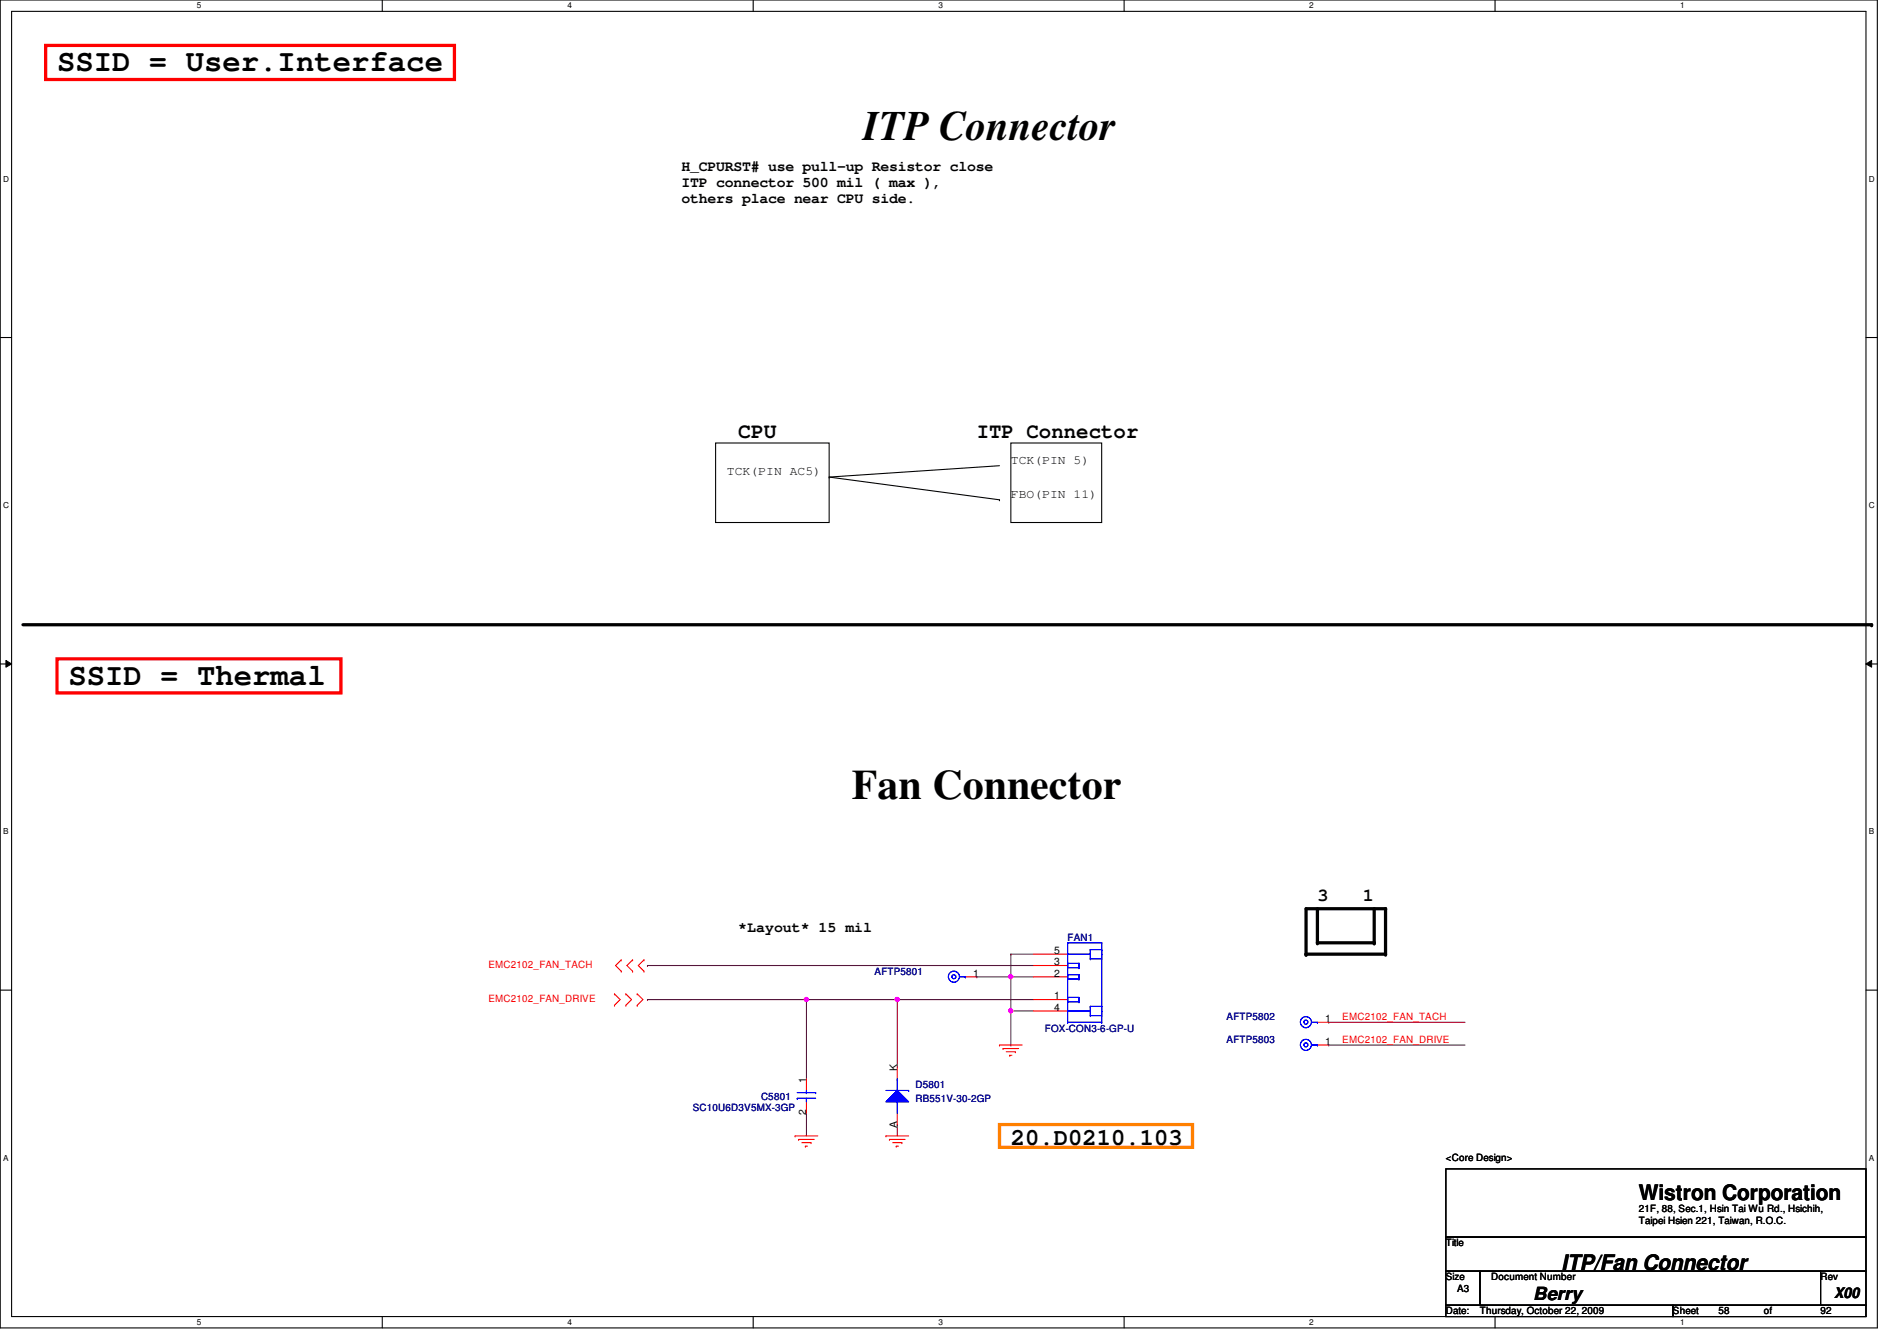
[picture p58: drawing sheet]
<svg xmlns="http://www.w3.org/2000/svg" width="297mm" height="210mm" viewBox="0 0 297 210" stroke-linecap="round" stroke-linejoin="round" font-family="sans-serif">
<defs><g id="words">
<g font-size="6.6">
<text x="135.2" y="21.9">ITP Connector</text>
<text x="133.4" y="125.1">Fan Connector</text>
</g>
<g font-size="4.8">
<text x="8.9" y="11.1">SSID = User.Interface</text>
<text x="10.7" y="107.1">SSID = Thermal</text>
</g>
<text font-size="3.7" x="158.3" y="179.2">20.D0210.103</text>
<g font-size="3.3">
<text x="115.6" y="68.5">CPU</text>
<text x="152.9" y="68.5">ITP Connector</text>
<text x="256.6" y="187.9">Wistron Corporation</text>
<text x="244.5" y="198.8">ITP/Fan Connector</text>
</g>
<g font-size="2.8">
<text x="206.3" y="141.1">3</text>
<text x="213.4" y="141.1">1</text>
<text x="240.1" y="203.5">Berry</text>
</g>
<g font-size="2.3">
<text x="106.7" y="26.8">H_CPURST# use pull-up Resistor close</text>
<text x="106.7" y="29.3">ITP connector 500 mil ( max ),</text>
<text x="106.7" y="31.8">others place near CPU side.</text>
<text x="115.6" y="145.9">*Layout* 15 mil</text>
<text x="287.2" y="203.2">X00</text>
</g>
<g font-size="1.9">
<text x="113.8" y="74.4">TCK(PIN AC5)</text>
<text x="158.3" y="78">FBO(PIN 11)</text>
<text x="158.3" y="72.6">TCK(PIN 5)</text>
</g>
<g font-size="1.6">
<text x="165.1" y="149.3">5</text>
<text x="152.4" y="152.9">1</text>
<text x="165.1" y="152.9">2</text>
<text x="165.1" y="151.1">3</text>
<text x="165.1" y="158.2">4</text>
<text x="165.1" y="156.4">1</text>
<text x="207.5" y="160">1</text>
<text x="140.5" y="167.7" transform="rotate(-90 140.5 167.7)">K</text>
<text x="207.5" y="163.5">1</text>
<text x="126.2" y="169.5" transform="rotate(-90 126.2 169.5)">1</text>
<text x="126.2" y="174.6" transform="rotate(-90 126.2 174.6)">2</text>
<text x="140.5" y="176.6" transform="rotate(-90 140.5 176.6)">A</text>
<text x="226.4" y="181.7">&lt;Core Design&gt;</text>
<text x="256.6" y="189.7">21F, 88, Sec.1, Hsin Tai Wu Rd., Hsichih,</text>
<text x="256.6" y="191.6">Taipei Hsien 221, Taiwan, R.O.C.</text>
<text x="226.4" y="195.1">Title</text>
<text x="226.4" y="200.4">Size</text>
<text x="228.2" y="202.2">A3</text>
<text x="233.5" y="200.4">Document Number</text>
<text x="285.1" y="200.4">Rev</text>
<text x="226.4" y="205.7">Date:</text>
<text x="231.7" y="205.7">Thursday, October 22, 2009</text>
<text x="262" y="205.7">Sheet</text>
<text x="269.1" y="205.7">58</text>
<text x="276.2" y="205.7">of</text>
<text x="285.1" y="205.7">92</text>
</g>
<g font-size="1.6" fill="#000080">
<text x="167.2" y="147.2">FAN1</text>
<text x="136.9" y="152.6">AFTP5801</text>
<text x="163.6" y="161.5">FOX-CON3-6-GP-U</text>
<text x="192.1" y="159.7">AFTP5802</text>
<text x="192.1" y="163.2">AFTP5803</text>
<text x="108.5" y="173.9">SC10U6D3V5MX-3GP</text>
<text x="119.2" y="172.1">C5801</text>
<text x="143.3" y="170.3">D5801</text>
<text x="143.3" y="172.5">RB551V-30-2GP</text>
</g>
<g font-size="1.6" fill="#f00">
<text x="76.5" y="151.5">EMC2102_FAN_TACH</text>
<text x="76.5" y="156.8">EMC2102_FAN_DRIVE</text>
<text x="210.2" y="159.7">EMC2102_FAN_TACH</text>
<text x="210.2" y="163.2">EMC2102_FAN_DRIVE</text>
</g>
<g font-size="1.3">
<text x="30.8" y="1.3">5</text>
<text x="88.9" y="1.3">4</text>
<text x="146.9" y="1.3">3</text>
<text x="205" y="1.3">2</text>
<text x="263.1" y="1.3">1</text>
<text x=".5" y="28.4">D</text>
<text x="292.6" y="28.4">D</text>
<text x=".5" y="79.5">C</text>
<text x="292.6" y="79.5">C</text>
<text x=".5" y="130.6">B</text>
<text x="292.6" y="130.6">B</text>
<text x=".5" y="181.7">A</text>
<text x="292.6" y="181.7">A</text>
<text x="30.8" y="207.4">5</text>
<text x="88.9" y="207.4">4</text>
<text x="146.9" y="207.4">3</text>
<text x="205" y="207.4">2</text>
<text x="263.1" y="207.4">1</text>
</g>
</g></defs>
<path d="M0 0h294v207.9h-294zM1.8 1.8h290.4v204.3h-290.4z" fill="none" stroke="#000" stroke-width=".17"/>
<g fill="#fff">
<path d="M30.8 .2h.7v1.4h-.7z"/>
<path d="M30.8 206.2h.7v1.4h-.7z"/>
</g>
<path d="M59.9 0v1.8M59.9 206.1v1.8" fill="none" stroke="#000" stroke-width=".17"/>
<g fill="#fff">
<path d="M88.9 .2h.6v1.4h-.6z"/>
<path d="M88.9 206.2h.6v1.4h-.6z"/>
</g>
<path d="M117.9 0v1.8M117.9 206.1v1.8" fill="none" stroke="#000" stroke-width=".17"/>
<g fill="#fff">
<path d="M146.9 .2h.7v1.4h-.7z"/>
<path d="M146.9 206.2h.7v1.4h-.7z"/>
</g>
<path d="M176 0v1.8M176 206.1v1.8" fill="none" stroke="#000" stroke-width=".17"/>
<g fill="#fff">
<path d="M205 .2h.7v1.4h-.7z"/>
<path d="M205 206.2h.7v1.4h-.7z"/>
</g>
<path d="M234.1 0v1.8M234.1 206.1v1.8" fill="none" stroke="#000" stroke-width=".17"/>
<g fill="#fff">
<path d="M263.1 .2h.7v1.4h-.7z"/>
<path d="M263.1 206.2h.7v1.4h-.7z"/>
<path d="M.5 27.3h.9v1.4h-.9z"/>
<path d="M292.6 27.3h.9v1.4h-.9z"/>
<path d="M.5 78.4h.9v1.4h-.9z"/>
<path d="M292.6 78.4h.9v1.4h-.9z"/>
</g>
<path d="M0 52.8h1.8M292.2 52.8h1.8" fill="none" stroke="#000" stroke-width=".17"/>
<g fill="#fff">
<path d="M.5 129.5h.8v1.4h-.8z"/>
<path d="M292.6 129.5h.9v1.4h-.9z"/>
</g>
<path d="M0 103.9h1.8M292.2 103.9h1.8" fill="none" stroke="#000" stroke-width=".17"/>
<path d="M.9 103.4l.9 .5-.9 .5zM292.2 103.9l.9-.5v1z" fill="#000"/>
<path d="M.9 103.4l.9 .5-.9 .5zM292.2 103.9l.9-.5v1z" fill="none" stroke="#000" stroke-width=".16"/>
<g fill="#fff">
<path d="M.5 180.5h.8v1.4h-.8z"/>
<path d="M292.6 180.5h.9v1.4h-.9z"/>
</g>
<path d="M0 155h1.8M292.2 155h1.8" fill="none" stroke="#000" stroke-width=".17"/>
<path d="M101.4 151.1h.1M101.4 151.1h60.4M126.3 156.5h.1M126.3 156.5h14.2M140.5 156.5h.1M140.5 156.5v10.6M140.5 176h.1M140.5 176v1.8M208.1 163.6h.1M208.1 160h.1M208.1 163.6h21.3M208.1 160h21.3" fill="none" stroke="#800040" stroke-width=".17"/>
<circle cx="126.3" cy="156.4" r=".32" fill="#f0f"/>
<circle cx="126.3" cy="156.4" r=".32" fill="none" stroke="#f0f" stroke-width=".17"/>
<path d="M126.3 156.5h.1M126.3 156.5v12.4M140.5 156.5h.1M140.5 156.5h21.3M126.3 174.2h.1M126.3 174.2v3.6" fill="none" stroke="#800040" stroke-width=".17"/>
<circle cx="140.5" cy="156.4" r=".32" fill="#f0f"/>
<circle cx="140.5" cy="156.4" r=".32" fill="none" stroke="#f0f" stroke-width=".17"/>
<path d="M101.4 156.5h.1M101.4 156.5h24.9M158.3 152.9h.1M158.3 152.9h3.5" fill="none" stroke="#800040" stroke-width=".17"/>
<circle cx="158.3" cy="152.9" r=".32" fill="#f0f"/>
<circle cx="158.3" cy="152.9" r=".32" fill="none" stroke="#f0f" stroke-width=".17"/>
<path d="M158.3 149.4h.1M158.3 158.2h.1M158.3 149.4h3.5M158.3 158.2h3.5M158.3 152.9v10.7M158.3 163.6h.1" fill="none" stroke="#800040" stroke-width=".17"/>
<circle cx="158.3" cy="158.2" r=".32" fill="#f0f"/>
<circle cx="158.3" cy="158.2" r=".32" fill="none" stroke="#f0f" stroke-width=".17"/>
<path d="M152.9 152.9h.1M152.9 152.9h5.4M158.3 152.9h.1M158.3 149.4v3.5" fill="none" stroke="#800040" stroke-width=".17"/>
<g fill="none" stroke="#f00" stroke-width=".17">
<path d="M96.2 157.4h.1M96.2 155.6h.1M96.2 155.6l.9 .9-.9 .9M97.3 152h.1M97.3 150.2h.1M97.3 150.2l-.9 .9 .9 .9M98 155.6h.1M98 157.4h.1M98 155.6l.9 .9-.9 .9M99.1 150.2h.1M99.1 152h.1M99.1 150.2l-.9 .9 .9 .9"/>
<path d="M99.8 157.4h.1M99.8 155.6h.1M99.8 155.6l.9 .9-.9 .9M100.8 152h.1M100.8 150.2h.1M100.8 150.2l-.9 .9 .9 .9M151.2 152.9h1.7M124.5 177.8h.1M124.5 177.8h3.6M125 178.4h.1M125 178.4h2.5M125.6 178.9h1.4"/>
<path d="M126.1 179.4h.1M126.1 179.4h.3M127 178.9h.1M138.7 177.8h.1M138.7 177.8h3.6M139.3 178.4h.1M139.3 178.4h2.4M139.8 178.9h1.4M140.3 179.4h.1M140.3 179.4h.4M140.5 167.1v1.8M140.5 174.2v1.8"/>
<path d="M141.2 178.9h.1M156.5 163.6h.1M156.5 163.6h3.6M157.1 164.1h.1M157.1 164.1h2.4M157.6 164.6h1.4M158.1 165.2h.1M158.1 165.2h.3M159 164.6h.1M206.3 160h1.8"/>
</g>
<g fill="none" stroke="#000" stroke-width=".17">
<path d="M112.1 69.3h17.7v12.5h-17.7zM129.8 74.7h.1M129.8 74.7l26.7 3.5M156.5 78.2h.1M156.5 72.9l-26.7 1.8M158.3 69.3h14.2v12.5h-14.2zM226.4 183h65.8v10.6h-65.8zM226.4 193.6h65.8v5.4h-65.8zM226.4 199h5.3v5.3h-5.3zM231.7 199h53.4v5.3h-53.4zM285.1 199h7.1v5.3h-7.1zM226.4 204.3h35.6v1.8h-35.6z"/>
<path d="M262 204.3h30.2v1.8h-30.2z"/>
</g>
<path d="M3.6 97.8h289.5M204.5 142.2h12.5v7.2h-12.5zM206.3 142.2v5.4h8.9v-5.4" fill="none" stroke="#000" stroke-width=".51"/>
<g fill="#000">
<circle cx="293.1" cy="97.8" r=".25"/>
<circle cx="204.5" cy="149.4" r=".25"/>
<circle cx="206.3" cy="147.6" r=".25"/>
<circle cx="215.2" cy="147.6" r=".25"/>
<circle cx="217" cy="142.2" r=".25"/>
<circle cx="217" cy="149.4" r=".25"/>
</g>
<path d="M7.2 7.1h64v5.3h-64zM8.9 103.1h44.5v5.4h-44.5z" fill="none" stroke="#f00" stroke-width=".51"/>
<path d="M156.5 176h30.2v3.6h-30.2z" fill="none" stroke="#ff8000" stroke-width=".51"/>
<g fill="none" stroke="#00f" stroke-width=".17">
<path d="M150.3 152.9h.9M151.2 152.9h.1M205.4 160h.9M206.3 160h.1"/>
<circle cx="149.4" cy="152.9" r=".32"/>
<circle cx="149.4" cy="152.9" r=".87"/>
<circle cx="204.5" cy="160" r=".32"/>
<circle cx="204.5" cy="160" r=".87"/>
</g>
<path d="M140.5 170.7l1.8 1.8h-3.6z" fill="#00f"/>
<path d="M138.7 170.7h3.6M140.5 170.7l1.8 1.8h-3.6zM140.5 172.5h.1M140.5 168.9h.1M140.5 168.9v1.8M140.5 172.5v1.7M142.3 170.7h.1" fill="none" stroke="#00f" stroke-width=".17"/>
<path d="M140.5 170.7l1.8 1.8h-3.6z" fill="#00f"/>
<g fill="none" stroke="#00f" stroke-width=".17">
<path d="M167.2 156.8h.1M167.2 156.1h.1M167.2 156.5h.1M167.2 153.2h.1M167.2 152.6h.1M167.2 152.9h.1M167.2 151.5h.1M167.2 150.8h.1M167.2 151.1h.1M167.2 158.2h.1M167.2 147.6h.1M167.2 147.6v12.4"/>
<path d="M167.2 156.8h1.7M167.2 156.1h1.7M167.2 153.2h1.7M167.2 152.6h1.7M167.2 151.5h1.7M167.2 150.8h1.7M167.2 158.2h3.5M167.2 149.4h3.5M167.2 147.6h5.3M168.9 156.8h.1M168.9 156.1h.1M168.9 153.2h.1"/>
<path d="M168.9 152.6h.1M168.9 151.5h.1M168.9 150.8h.1M168.9 150.8v.7M168.9 152.6v.6M168.9 156.1v.7M170.7 159h.1M170.7 157.5h.1M170.7 150.1h.1M170.7 148.6h.1M170.7 149.4h.1M170.7 159h1.8"/>
<path d="M170.7 148.6v1.5M170.7 157.5v1.5M170.7 157.5h1.8M170.7 150.1h1.8M170.7 148.6h1.8M172.5 159h.1M172.5 157.5h.1M172.5 158.2h.1M172.5 150.1h.1M172.5 148.6h.1M172.5 149.4h.1M172.5 147.6h.1"/>
<path d="M172.5 147.6v12.4M124.8 171.9h.1M124.8 171h2.9M124.8 171.9h2.9M126.3 171h.1M126.3 171.9h.1M126.3 170.7v.3M126.3 171.9v.6M127.7 171h.1M138.7 170.7h3.6M140.5 170.7l1.8 1.8h-3.6zM140.5 172.5h.1"/>
<path d="M140.5 168.9h.1M140.5 168.9v1.8M140.5 172.5v1.7M142.3 170.7h.1M167.2 160h.1M167.2 160h5.3M172.5 160h.1M205.4 163.6h.9M206.3 163.6h.1"/>
<circle cx="204.5" cy="163.5" r=".32"/>
<circle cx="204.5" cy="163.5" r=".87"/>
</g>
<path d="M161.8 158.2h5.4M161.8 156.5h5.4M161.8 152.9h5.4M161.8 151.1h5.4M161.8 149.4h5.4M126.3 168.9v1.8M126.3 172.5v1.7M206.3 163.6h1.8" fill="none" stroke="#f00" stroke-width=".17"/>
<circle cx="126.3" cy="156.4" r=".32" fill="#f0f"/>
<circle cx="126.3" cy="156.4" r=".32" fill="none" stroke="#f0f" stroke-width=".17"/>
<circle cx="140.5" cy="156.4" r=".32" fill="#f0f"/>
<circle cx="140.5" cy="156.4" r=".32" fill="none" stroke="#f0f" stroke-width=".17"/>
<circle cx="158.3" cy="152.9" r=".32" fill="#f0f"/>
<circle cx="158.3" cy="152.9" r=".32" fill="none" stroke="#f0f" stroke-width=".17"/>
<circle cx="158.3" cy="158.2" r=".32" fill="#f0f"/>
<circle cx="158.3" cy="158.2" r=".32" fill="none" stroke="#f0f" stroke-width=".17"/>
<use href="#words"/>
</svg>
